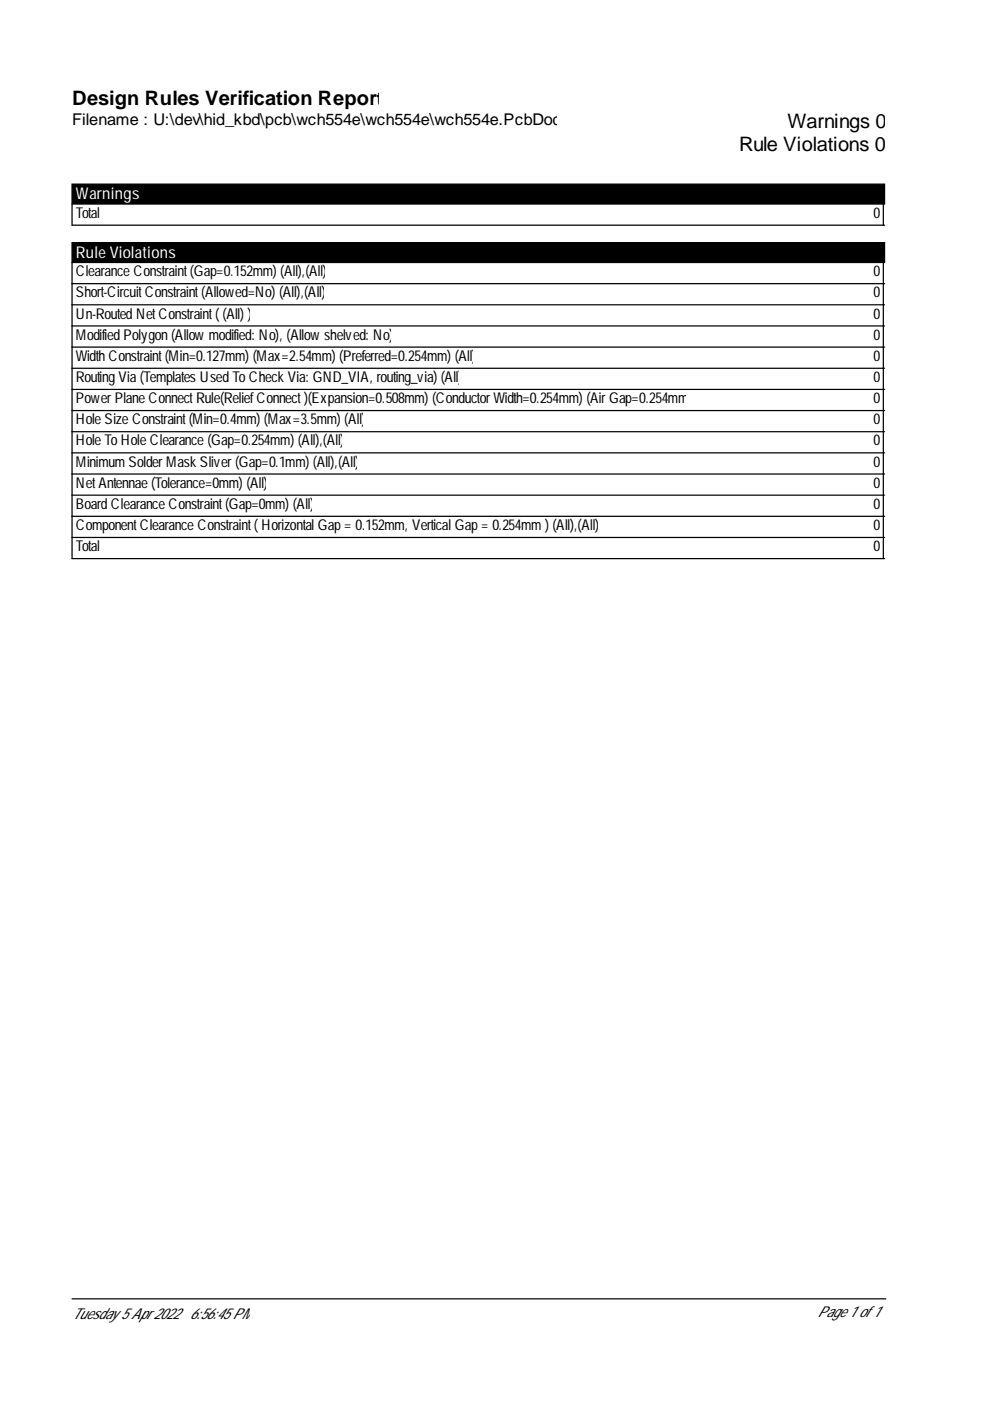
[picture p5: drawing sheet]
<svg xmlns="http://www.w3.org/2000/svg" width="210mm" height="297mm" viewBox="0 0 210 297" stroke-linecap="round" stroke-linejoin="round" font-family="sans-serif">
<defs><g id="words">
<g font-size="4.2">
<text x="15.3" y="22.3">Design Rules Verification Report</text>
<text x="167" y="27">Warnings 0</text>
<text x="156.7" y="32">Rule Violations 0</text>
</g>
<text font-size="3.4" x="15.3" y="26.6">Filename : U:\dev\hid_kbd\pcb\wch554e\wch554e\wch554e.PcbDoc</text>
<g font-size="3.4" fill="#fff">
<text x="16.1" y="42.2">Warnings</text>
<text x="16.1" y="54.6">Rule Violations</text>
</g>
<g font-size="3.2">
<text x="16.1" y="46.2">Total</text>
<text x="185.2" y="46.2">0</text>
<text x="16.1" y="58.6">Clearance Constraint(Gap=0.152mm) (All),(All)</text>
<text x="185.2" y="58.6">0</text>
<text x="16.1" y="63.1">Short-CircuitConstraint(Allowed=No) (All),(All)</text>
<text x="185.2" y="63.1">0</text>
<text x="16.1" y="67.5">Un-Routed NetConstraint((All) )</text>
<text x="185.2" y="67.5">0</text>
<text x="16.1" y="72">Modified Polygon (Allowmodified: No), (Allowshelved: No)</text>
<text x="16.1" y="76.5">Width Constraint(Min=0.127mm) (Max=2.54mm) (Preferred=0.254mm) (All)</text>
<text x="185.2" y="72">0</text>
<text x="185.2" y="76.5">0</text>
<text x="16.1" y="81">RoutingVia (Templates Used ToCheckVia: GND_VIA, routing_via) (All)</text>
<text x="185.2" y="81">0</text>
<text x="16.1" y="85.5">PowerPlane ConnectRule(ReliefConnect)(Expansion=0.508mm) (ConductorWidth=0.254mm) (AirGap=0.254mm)</text>
<text x="16.1" y="90">Hole Size Constraint(Min=0.4mm) (Max=3.5mm) (All)</text>
<text x="185.2" y="85.5">0</text>
<text x="185.2" y="90">0</text>
<text x="16.1" y="94.4">Hole ToHole Clearance (Gap=0.254mm) (All),(All)</text>
<text x="185.2" y="94.4">0</text>
<text x="16.1" y="98.9">MinimumSolderMaskSliver(Gap=0.1mm) (All),(All)</text>
<text x="185.2" y="98.9">0</text>
<text x="16.1" y="103.4">NetAntennae (Tolerance=0mm) (All)</text>
<text x="16.1" y="107.9">Board Clearance Constraint(Gap=0mm) (All)</text>
<text x="185.2" y="103.4">0</text>
<text x="185.2" y="107.9">0</text>
<text x="16.1" y="112.4">ComponentClearance Constraint(Horizontal Gap= 0.152mm, Vertical Gap= 0.254mm) (All),(All)</text>
<text x="185.2" y="112.4">0</text>
<text x="16.1" y="116.9">Total</text>
<text x="185.2" y="116.9">0</text>
<text x="15.3" y="279.6">Tuesday 5Apr2022</text>
<text x="40.3" y="279.6">6:56:45PM</text>
<text x="173.3" y="279.3">Page 1 of1</text>
</g>
</g></defs>
<path d="M15.3 39h172.2v4.3h-172.2zM15.3 51.4h172.2v4.3h-172.2z" fill="#000" stroke="#000" stroke-width=".26"/>
<g fill="none" stroke="#000" stroke-width=".26">
<path d="M15.3 43.3v4.4h172.2M15.3 55.7v62.7h172.2M187.3 43.3v4.4M187.3 55.7v62.7M15.3 60.1h172.2M15.3 64.6h172.2M15.3 69.1h172.2M15.3 73.6h172.2M15.3 78.1h172.2M15.3 82.6h172.2M15.3 87h172.2M15.3 91.5h172.2"/>
<path d="M15.3 96h172.2M15.3 100.5h172.2M15.3 105h172.2M15.3 109.5h172.2M15.3 114h172.2M15.3 275.4h172.5"/>
</g>
<use href="#words"/>
</svg>
